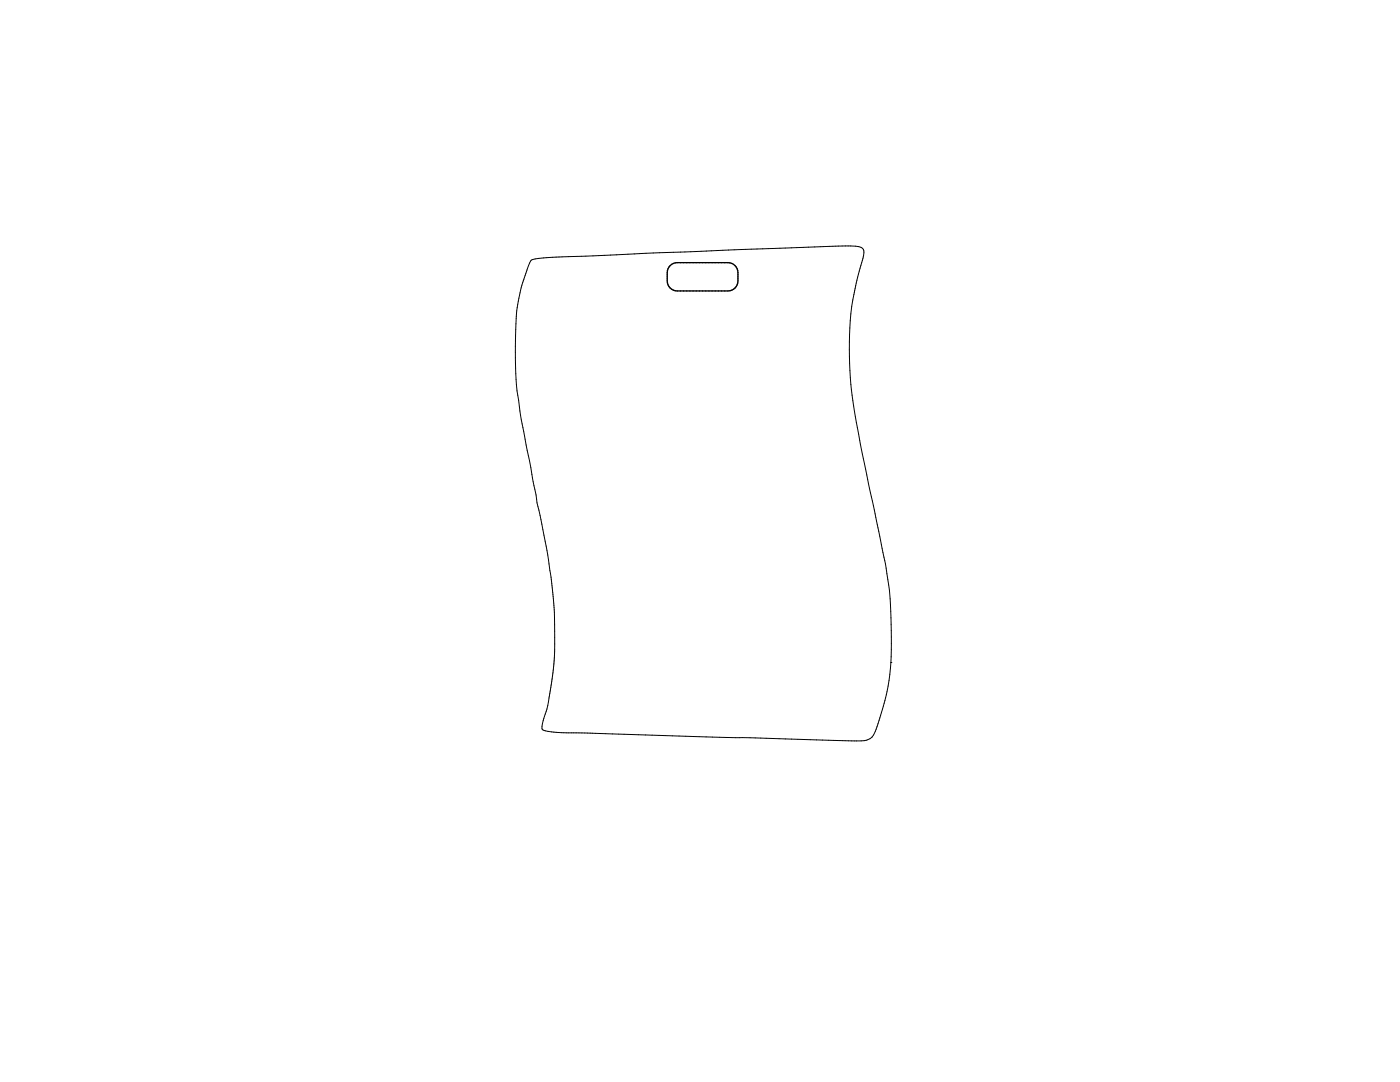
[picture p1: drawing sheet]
<svg xmlns="http://www.w3.org/2000/svg" width="279mm" height="216mm" viewBox="0 0 279 216" stroke-linecap="round" stroke-linejoin="round" font-family="sans-serif">
<path d="M133.7 53a2 2 0 0 1 1.5-.6h10.1a2 2 0 0 1 2 2 3.8 3.8 0 0 1-.4 2.8l-.2 .3a2 2 0 0 1-1.4 .6h-10.1a2 2 0 0 1-2-2 3.8 3.8 0 0 1 .3-2.8z" fill="none" stroke="#000" stroke-width=".27"/>
<path d="M106 51.9l1.5-.3 3.5-.3 55.8-2.2a19.8 19.8 0 0 1 5 .3 1.42 1.42 0 0 1 .5 1.9l-.7 2.2a53.8 53.8 0 0 0-2 19 130 130 0 0 0 3.4 22.3l1.9 9.1a144.8 144.8 0 0 1 2.7 15.6l.2 5.1a49.1 49.1 0 0 1-1.3 15.7l-.6 1.8a18 18 0 0 1-1.9 5l-.4 .3a8.7 8.7 0 0 1-4.2 .4l-51.6-1.5a54.5 54.5 0 0 1-9-.5l-.4-.1a1.03 1.03 0 0 1-.1-1.3 56.6 56.6 0 0 0 2-10l.2-1.1a89.9 89.9 0 0 0-.3-16 178.5 178.5 0 0 0-3.1-17.7l-1.2-6.4a116 116 0 0 1-3-19.7 66 66 0 0 1 .7-14l.7-3.1 1.2-3.4zM177.8 132.2h.1" fill="none" stroke="#000" stroke-width=".2"/>
</svg>
